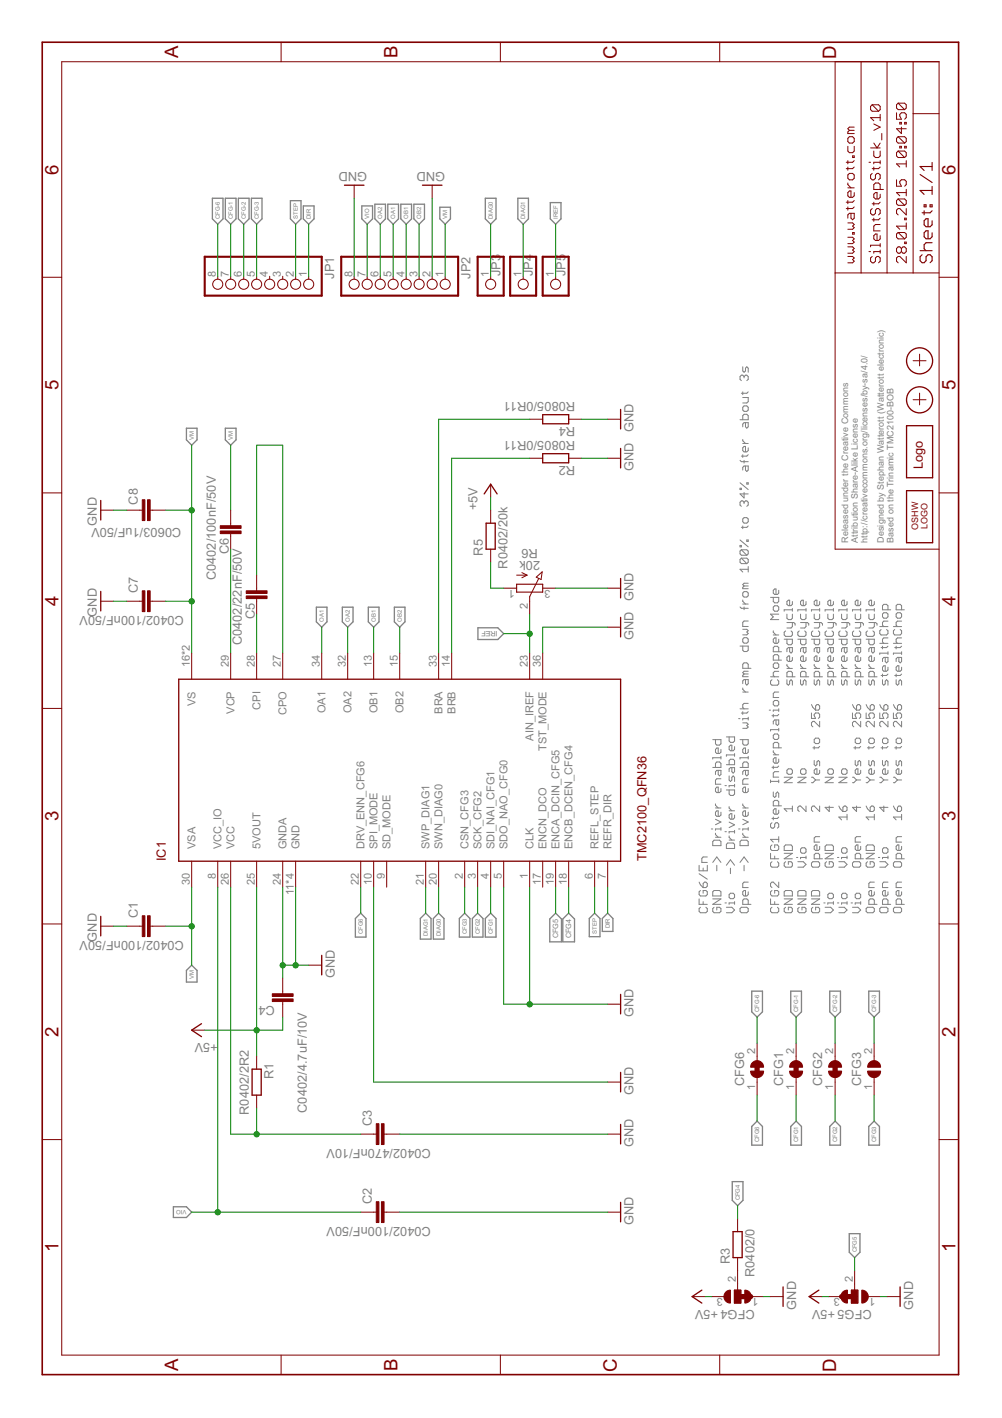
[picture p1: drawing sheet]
<svg xmlns="http://www.w3.org/2000/svg" width="210mm" height="297mm" viewBox="0 0 210 297" stroke-linecap="round" stroke-linejoin="round" font-family="sans-serif">
<defs><g id="words">
<g font-size="4.4" fill="#800000">
<text x="37.3" y="12.2" transform="rotate(-90 37.3 12.2)">A</text>
<text x="83.2" y="12.2" transform="rotate(-90 83.2 12.2)">B</text>
<text x="129.2" y="12.3" transform="rotate(-90 129.2 12.3)">C</text>
<text x="175.1" y="12.3" transform="rotate(-90 175.1 12.3)">D</text>
<text x="12.3" y="36.6" transform="rotate(-90 12.3 36.6)">6</text>
<text x="200.2" y="36.6" transform="rotate(-90 200.2 36.6)">6</text>
<text x="12.3" y="81.7" transform="rotate(-90 12.3 81.7)">5</text>
<text x="200.2" y="81.7" transform="rotate(-90 200.2 81.7)">5</text>
<text x="12.3" y="126.9" transform="rotate(-90 12.3 126.9)">4</text>
<text x="200.2" y="126.9" transform="rotate(-90 200.2 126.9)">4</text>
<text x="12.3" y="172.1" transform="rotate(-90 12.3 172.1)">3</text>
<text x="200.2" y="172.1" transform="rotate(-90 200.2 172.1)">3</text>
<text x="12.3" y="217.2" transform="rotate(-90 12.3 217.2)">2</text>
<text x="200.2" y="217.2" transform="rotate(-90 200.2 217.2)">2</text>
<text x="12.3" y="262.4" transform="rotate(-90 12.3 262.4)">1</text>
<text x="200.2" y="262.4" transform="rotate(-90 200.2 262.4)">1</text>
<text x="37.3" y="287.2" transform="rotate(-90 37.3 287.2)">A</text>
<text x="83.2" y="287.2" transform="rotate(-90 83.2 287.2)">B</text>
<text x="129.2" y="287.3" transform="rotate(-90 129.2 287.3)">C</text>
<text x="175.1" y="287.3" transform="rotate(-90 175.1 287.3)">D</text>
</g>
<g font-size="3" fill="#808080">
<text x="76.9" y="36.1" transform="rotate(-180 76.9 36.1)">GND</text>
<text x="93.3" y="36.1" transform="rotate(-180 93.3 36.1)">GND</text>
<text x="70" y="58.4" transform="rotate(-90 70 58.4)">JP1</text>
<text x="98.6" y="58.4" transform="rotate(-90 98.6 58.4)">JP2</text>
<text x="104.8" y="57.9" transform="rotate(-90 104.8 57.9)">JP3</text>
<text x="111.6" y="57.9" transform="rotate(-90 111.6 57.9)">JP4</text>
<text x="118.4" y="57.9" transform="rotate(-90 118.4 57.9)">JP5</text>
<text x="120.5" y="84.3" transform="rotate(-180 120.5 84.3)">R0805/0R11</text>
<text x="120.5" y="89.4" transform="rotate(-180 120.5 89.4)">R4</text>
<text x="120.5" y="92.4" transform="rotate(-180 120.5 92.4)">R0805/0R11</text>
<text x="132.7" y="90.5" transform="rotate(-90 132.7 90.5)">GND</text>
<text x="120.5" y="97.6" transform="rotate(-180 120.5 97.6)">R2</text>
<text x="132.7" y="98.7" transform="rotate(-90 132.7 98.7)">GND</text>
<text x="28.9" y="105.7" transform="rotate(-90 28.9 105.7)">C8</text>
<text x="100.1" y="106.9" transform="rotate(-90 100.1 106.9)">+5V</text>
<text x="20.3" y="110.1" transform="rotate(-90 20.3 110.1)">GND</text>
<text x="38" y="110.5" transform="rotate(-180 38 110.5)">C0603/1uF/50V</text>
<text x="47.9" y="116.1" transform="rotate(-90 47.9 116.1)">C6</text>
<text x="101.2" y="116.4" transform="rotate(-90 101.2 116.4)">R5</text>
<text x="106.3" y="119.1" transform="rotate(-90 106.3 119.1)">R0402/20k</text>
<text x="112.7" y="115" transform="rotate(-180 112.7 115)">R6</text>
<text x="113.1" y="117.5" transform="rotate(-180 113.1 117.5)">20k</text>
<text x="28.9" y="124.3" transform="rotate(-90 28.9 124.3)">C7</text>
<text x="45.2" y="121.6" transform="rotate(-90 45.2 121.6)">C0402/100nF/50V</text>
<text x="132.7" y="125.9" transform="rotate(-90 132.7 125.9)">GND</text>
<text x="20.3" y="129.2" transform="rotate(-90 20.3 129.2)">GND</text>
<text x="38.5" y="129.1" transform="rotate(-180 38.5 129.1)">C0402/100nF/50V</text>
<text x="53.4" y="129.7" transform="rotate(-90 53.4 129.7)">C5</text>
<text x="50.6" y="135.2" transform="rotate(-90 50.6 135.2)">C0402/22nF/50V</text>
<text x="132.7" y="134.1" transform="rotate(-90 132.7 134.1)">GND</text>
<text x="20.3" y="197.3" transform="rotate(-90 20.3 197.3)">GND</text>
<text x="28.9" y="192.4" transform="rotate(-90 28.9 192.4)">C1</text>
<text x="38.5" y="197.1" transform="rotate(-180 38.5 197.1)">C0402/100nF/50V</text>
<text x="70.1" y="204.9" transform="rotate(-90 70.1 204.9)">GND</text>
<text x="57.6" y="210.8" transform="rotate(-180 57.6 210.8)">C4</text>
<text x="132.7" y="213.1" transform="rotate(-90 132.7 213.1)">GND</text>
<text x="45.6" y="218.5" transform="rotate(-180 45.6 218.5)">+5V</text>
<text x="57.3" y="226.1" transform="rotate(-90 57.3 226.1)">R1</text>
<text x="155.9" y="227.6" transform="rotate(-90 155.9 227.6)">CFG6</text>
<text x="164" y="227.6" transform="rotate(-90 164 227.6)">CFG1</text>
<text x="172.2" y="227.6" transform="rotate(-90 172.2 227.6)">CFG2</text>
<text x="180.4" y="227.6" transform="rotate(-90 180.4 227.6)">CFG3</text>
<text x="52.1" y="233.5" transform="rotate(-90 52.1 233.5)">R0402/2R2</text>
<text x="64.3" y="233.1" transform="rotate(-90 64.3 233.1)">C0402/4.7uF/10V</text>
<text x="132.7" y="229.4" transform="rotate(-90 132.7 229.4)">GND</text>
<text x="77.9" y="235.9" transform="rotate(-90 77.9 235.9)">C3</text>
<text x="90.3" y="240.7" transform="rotate(-180 90.3 240.7)">C0402/470nF/10V</text>
<text x="132.7" y="240.3" transform="rotate(-90 132.7 240.3)">GND</text>
<text x="77.9" y="252.3" transform="rotate(-90 77.9 252.3)">C2</text>
<text x="90.3" y="257" transform="rotate(-180 90.3 257)">C0402/100nF/50V</text>
<text x="132.7" y="256.6" transform="rotate(-90 132.7 256.6)">GND</text>
<text x="152.9" y="264.8" transform="rotate(-90 152.9 264.8)">R3</text>
<text x="158.1" y="267.5" transform="rotate(-90 158.1 267.5)">R0402/0</text>
<text x="158.1" y="274.3" transform="rotate(-180 158.1 274.3)">CFG4 +5V</text>
<text x="166.8" y="274.3" transform="rotate(-90 166.8 274.3)">GND</text>
<text x="182.6" y="274.3" transform="rotate(-180 182.6 274.3)">CFG5 +5V</text>
<text x="191.3" y="274.3" transform="rotate(-90 191.3 274.3)">GND</text>
</g>
<g font-size="3" fill="#800000">
<text x="193.3" y="98.3" transform="rotate(-90 193.3 98.3)">Logo</text>
<text x="34.7" y="180.4" transform="rotate(-90 34.7 180.4)">IC1</text>
<text x="135.5" y="180.4" transform="rotate(-90 135.5 180.4)">TMC2100_QFN36</text>
</g>
<g font-size="2.6" fill="#808080">
<text x="45.2" y="58.1" transform="rotate(-90 45.2 58.1)">8</text>
<text x="47.9" y="58.1" transform="rotate(-90 47.9 58.1)">7</text>
<text x="50.7" y="58.1" transform="rotate(-90 50.7 58.1)">6</text>
<text x="53.4" y="58.1" transform="rotate(-90 53.4 58.1)">5</text>
<text x="56.1" y="58.1" transform="rotate(-90 56.1 58.1)">4</text>
<text x="58.8" y="58.1" transform="rotate(-90 58.8 58.1)">3</text>
<text x="61.6" y="58.1" transform="rotate(-90 61.6 58.1)">2</text>
<text x="64.3" y="58.1" transform="rotate(-90 64.3 58.1)">1</text>
<text x="73.8" y="58.1" transform="rotate(-90 73.8 58.1)">8</text>
<text x="76.5" y="58.1" transform="rotate(-90 76.5 58.1)">7</text>
<text x="79.3" y="58.1" transform="rotate(-90 79.3 58.1)">6</text>
<text x="82" y="58.1" transform="rotate(-90 82 58.1)">5</text>
<text x="84.7" y="58.1" transform="rotate(-90 84.7 58.1)">4</text>
<text x="87.4" y="58.1" transform="rotate(-90 87.4 58.1)">3</text>
<text x="90.2" y="58.1" transform="rotate(-90 90.2 58.1)">2</text>
<text x="92.9" y="58.1" transform="rotate(-90 92.9 58.1)">1</text>
<text x="102.4" y="58.1" transform="rotate(-90 102.4 58.1)">1</text>
<text x="109.2" y="58.1" transform="rotate(-90 109.2 58.1)">1</text>
<text x="116" y="58.1" transform="rotate(-90 116 58.1)">1</text>
<text x="107.8" y="123.6" transform="rotate(-180 107.8 123.6)">1</text>
<text x="115.3" y="123.6" transform="rotate(-180 115.3 123.6)">3</text>
<text x="110.6" y="127.6" transform="rotate(-90 110.6 127.6)">2</text>
<text x="39.8" y="139.8" transform="rotate(-90 39.8 139.8)">16*2</text>
<text x="47.9" y="139.8" transform="rotate(-90 47.9 139.8)">29</text>
<text x="53.4" y="139.8" transform="rotate(-90 53.4 139.8)">28</text>
<text x="58.8" y="139.8" transform="rotate(-90 58.8 139.8)">27</text>
<text x="67" y="139.8" transform="rotate(-90 67 139.8)">34</text>
<text x="72.5" y="139.8" transform="rotate(-90 72.5 139.8)">32</text>
<text x="77.9" y="139.8" transform="rotate(-90 77.9 139.8)">13</text>
<text x="83.3" y="139.8" transform="rotate(-90 83.3 139.8)">15</text>
<text x="91.5" y="139.8" transform="rotate(-90 91.5 139.8)">33</text>
<text x="94.2" y="139.8" transform="rotate(-90 94.2 139.8)">14</text>
<text x="110.6" y="139.8" transform="rotate(-90 110.6 139.8)">23</text>
<text x="113.3" y="139.8" transform="rotate(-90 113.3 139.8)">36</text>
<text x="41" y="147.9" transform="rotate(-90 41 147.9)">VS</text>
<text x="49.1" y="149.5" transform="rotate(-90 49.1 149.5)">VCP</text>
<text x="54.6" y="148.6" transform="rotate(-90 54.6 148.6)">CPI</text>
<text x="60" y="149.8" transform="rotate(-90 60 149.8)">CPO</text>
<text x="68.2" y="149.4" transform="rotate(-90 68.2 149.4)">OA1</text>
<text x="73.6" y="149.4" transform="rotate(-90 73.6 149.4)">OA2</text>
<text x="79.1" y="149.4" transform="rotate(-90 79.1 149.4)">OB1</text>
<text x="84.5" y="149.4" transform="rotate(-90 84.5 149.4)">OB2</text>
<text x="92.7" y="149.5" transform="rotate(-90 92.7 149.5)">BRA</text>
<text x="95.4" y="149.5" transform="rotate(-90 95.4 149.5)">BRB</text>
<text x="111.8" y="155.2" transform="rotate(-90 111.8 155.2)">AIN_IREF</text>
<text x="114.5" y="157.4" transform="rotate(-90 114.5 157.4)">TST_MODE</text>
<text x="41" y="177.9" transform="rotate(-90 41 177.9)">VSA</text>
<text x="46.4" y="177.9" transform="rotate(-90 46.4 177.9)">VCC_IO</text>
<text x="49.1" y="177.9" transform="rotate(-90 49.1 177.9)">VCC</text>
<text x="54.6" y="177.9" transform="rotate(-90 54.6 177.9)">5VOUT</text>
<text x="60" y="177.9" transform="rotate(-90 60 177.9)">GNDA</text>
<text x="62.8" y="177.9" transform="rotate(-90 62.8 177.9)">GND</text>
<text x="76.4" y="177.9" transform="rotate(-90 76.4 177.9)">DRV_ENN_CFG6</text>
<text x="79.1" y="177.9" transform="rotate(-90 79.1 177.9)">SPI_MODE</text>
<text x="81.8" y="177.9" transform="rotate(-90 81.8 177.9)">SD_MODE</text>
<text x="90" y="177.9" transform="rotate(-90 90 177.9)">SWP_DIAG1</text>
<text x="92.7" y="177.9" transform="rotate(-90 92.7 177.9)">SWN_DIAG0</text>
<text x="98.2" y="177.9" transform="rotate(-90 98.2 177.9)">CSN_CFG3</text>
<text x="100.9" y="177.9" transform="rotate(-90 100.9 177.9)">SCK_CFG2</text>
<text x="103.6" y="177.9" transform="rotate(-90 103.6 177.9)">SDI_NAI_CFG1</text>
<text x="106.3" y="177.9" transform="rotate(-90 106.3 177.9)">SDO_NAO_CFG0</text>
<text x="111.8" y="177.9" transform="rotate(-90 111.8 177.9)">CLK</text>
<text x="114.5" y="177.9" transform="rotate(-90 114.5 177.9)">ENCN_DCO</text>
<text x="117.2" y="177.9" transform="rotate(-90 117.2 177.9)">ENCA_DCIN_CFG5</text>
<text x="119.9" y="177.9" transform="rotate(-90 119.9 177.9)">ENCB_DCEN_CFG4</text>
<text x="125.4" y="177.9" transform="rotate(-90 125.4 177.9)">REFL_STEP</text>
<text x="128.1" y="177.9" transform="rotate(-90 128.1 177.9)">REFR_DIR</text>
<text x="39.8" y="185.5" transform="rotate(-90 39.8 185.5)">30</text>
<text x="45.2" y="184.2" transform="rotate(-90 45.2 184.2)">8</text>
<text x="47.9" y="185.5" transform="rotate(-90 47.9 185.5)">26</text>
<text x="53.4" y="185.5" transform="rotate(-90 53.4 185.5)">25</text>
<text x="58.8" y="185.5" transform="rotate(-90 58.8 185.5)">24</text>
<text x="75.2" y="185.5" transform="rotate(-90 75.2 185.5)">22</text>
<text x="77.9" y="185.5" transform="rotate(-90 77.9 185.5)">10</text>
<text x="80.6" y="184.2" transform="rotate(-90 80.6 184.2)">9</text>
<text x="88.8" y="185.5" transform="rotate(-90 88.8 185.5)">21</text>
<text x="91.5" y="185.5" transform="rotate(-90 91.5 185.5)">20</text>
<text x="97" y="184.2" transform="rotate(-90 97 184.2)">2</text>
<text x="99.7" y="184.2" transform="rotate(-90 99.7 184.2)">3</text>
<text x="102.4" y="184.2" transform="rotate(-90 102.4 184.2)">4</text>
<text x="105.1" y="184.2" transform="rotate(-90 105.1 184.2)">5</text>
<text x="110.6" y="184.2" transform="rotate(-90 110.6 184.2)">1</text>
<text x="113.3" y="185.5" transform="rotate(-90 113.3 185.5)">17</text>
<text x="116" y="185.5" transform="rotate(-90 116 185.5)">19</text>
<text x="118.7" y="185.5" transform="rotate(-90 118.7 185.5)">18</text>
<text x="124.2" y="184.2" transform="rotate(-90 124.2 184.2)">6</text>
<text x="126.9" y="184.2" transform="rotate(-90 126.9 184.2)">7</text>
<text x="61.6" y="187.5" transform="rotate(-90 61.6 187.5)">11*4</text>
<text x="158.2" y="220.9" transform="rotate(-90 158.2 220.9)">2</text>
<text x="166.4" y="220.9" transform="rotate(-90 166.4 220.9)">2</text>
<text x="174.6" y="220.9" transform="rotate(-90 174.6 220.9)">2</text>
<text x="182.7" y="220.9" transform="rotate(-90 182.7 220.9)">2</text>
<text x="158.2" y="228.4" transform="rotate(-90 158.2 228.4)">1</text>
<text x="166.4" y="228.4" transform="rotate(-90 166.4 228.4)">1</text>
<text x="174.6" y="228.4" transform="rotate(-90 174.6 228.4)">1</text>
<text x="182.7" y="228.4" transform="rotate(-90 182.7 228.4)">1</text>
<text x="154.1" y="268.5" transform="rotate(-90 154.1 268.5)">2</text>
<text x="178.6" y="268.5" transform="rotate(-90 178.6 268.5)">2</text>
<text x="151.4" y="272" transform="rotate(-180 151.4 272)">3</text>
<text x="158.9" y="272" transform="rotate(-180 158.9 272)">1</text>
<text x="175.9" y="272" transform="rotate(-180 175.9 272)">3</text>
<text x="183.4" y="272" transform="rotate(-180 183.4 272)">1</text>
</g>
<g font-size="2.1" fill="#808080">
<text x="177.7" y="113.7" transform="rotate(-90 177.7 113.7)">Released under the Creative Commons</text>
<text x="179.7" y="113.7" transform="rotate(-90 179.7 113.7)">Attribution Share-Alike License</text>
<text x="181.7" y="113.7" transform="rotate(-90 181.7 113.7)">http://creativecommons.org/licenses/by-sa/4.0/</text>
<text x="185.2" y="113.7" transform="rotate(-90 185.2 113.7)">Designed by Stephan Watterott (Watterott electronic)</text>
<text x="187.2" y="113.7" transform="rotate(-90 187.2 113.7)">Based on the Trinamic TMC2100-BOB</text>
</g>
<g font-size="2.1" fill="#800000">
<text x="192.4" y="111" transform="rotate(-90 192.4 111)">OSHW</text>
<text x="194.3" y="110.8" transform="rotate(-90 194.3 110.8)">LOGO</text>
</g>
<g font-size="1.7" fill="#808080">
<text x="104.3" y="132.2" transform="rotate(-180 104.3 132.2)">IREF</text>
<text x="116.9" y="196.6" transform="rotate(-90 116.9 196.6)">CFG5</text>
<text x="119.7" y="196.6" transform="rotate(-90 119.7 196.6)">CFG4</text>
</g>
<g font-size="1.4" fill="#808080">
<text x="46" y="45.9" transform="rotate(-90 46 45.9)">CFG-6</text>
<text x="48.8" y="45.9" transform="rotate(-90 48.8 45.9)">CFG-1</text>
<text x="51.5" y="45.9" transform="rotate(-90 51.5 45.9)">CFG-2</text>
<text x="54.2" y="45.9" transform="rotate(-90 54.2 45.9)">CFG-3</text>
<text x="62.4" y="45.9" transform="rotate(-90 62.4 45.9)">STEP</text>
<text x="65.1" y="45.9" transform="rotate(-90 65.1 45.9)">DIR</text>
<text x="77.4" y="45.9" transform="rotate(-90 77.4 45.9)">VIO</text>
<text x="80.1" y="45.9" transform="rotate(-90 80.1 45.9)">OA2</text>
<text x="82.8" y="45.9" transform="rotate(-90 82.8 45.9)">OA1</text>
<text x="85.5" y="45.9" transform="rotate(-90 85.5 45.9)">OB1</text>
<text x="88.2" y="45.9" transform="rotate(-90 88.2 45.9)">OB2</text>
<text x="93.7" y="45.9" transform="rotate(-90 93.7 45.9)">VM</text>
<text x="103.2" y="45.9" transform="rotate(-90 103.2 45.9)">DIAG0</text>
<text x="110" y="45.9" transform="rotate(-90 110 45.9)">DIAG1</text>
<text x="116.8" y="45.9" transform="rotate(-90 116.8 45.9)">IREF</text>
<text x="40.6" y="92.1" transform="rotate(-90 40.6 92.1)">VM</text>
<text x="48.8" y="92.1" transform="rotate(-90 48.8 92.1)">VM</text>
<text x="67.8" y="130.3" transform="rotate(-90 67.8 130.3)">OA1</text>
<text x="73.3" y="130.3" transform="rotate(-90 73.3 130.3)">OA2</text>
<text x="78.7" y="130.3" transform="rotate(-90 78.7 130.3)">OB1</text>
<text x="84.2" y="130.3" transform="rotate(-90 84.2 130.3)">OB2</text>
<text x="76" y="195.7" transform="rotate(-90 76 195.7)">CFG6</text>
<text x="89.6" y="196.1" transform="rotate(-90 89.6 196.1)">DIAG1</text>
<text x="92.3" y="196.1" transform="rotate(-90 92.3 196.1)">DIAG0</text>
<text x="97.8" y="195.7" transform="rotate(-90 97.8 195.7)">CFG3</text>
<text x="100.5" y="195.7" transform="rotate(-90 100.5 195.7)">CFG2</text>
<text x="103.2" y="195.7" transform="rotate(-90 103.2 195.7)">CFG1</text>
<text x="125" y="195.6" transform="rotate(-90 125 195.6)">STEP</text>
<text x="127.7" y="194.5" transform="rotate(-90 127.7 194.5)">DIR</text>
<text x="40.6" y="205.1" transform="rotate(-90 40.6 205.1)">VM</text>
<text x="159" y="212" transform="rotate(-90 159 212)">CFG-6</text>
<text x="167.2" y="212" transform="rotate(-90 167.2 212)">CFG-1</text>
<text x="175.4" y="212" transform="rotate(-90 175.4 212)">CFG-2</text>
<text x="183.5" y="212" transform="rotate(-90 183.5 212)">CFG-3</text>
<text x="159" y="239.2" transform="rotate(-90 159 239.2)">CFG6</text>
<text x="167.2" y="239.2" transform="rotate(-90 167.2 239.2)">CFG1</text>
<text x="175.4" y="239.2" transform="rotate(-90 175.4 239.2)">CFG2</text>
<text x="183.5" y="239.2" transform="rotate(-90 183.5 239.2)">CFG3</text>
<text x="155" y="251.4" transform="rotate(-90 155 251.4)">CFG4</text>
<text x="39" y="253.5" transform="rotate(-180 39 253.5)">VIO</text>
<text x="179.5" y="262.3" transform="rotate(-90 179.5 262.3)">CFG5</text>
</g>
</g></defs>
<g fill="none" stroke="#808080" stroke-width=".21">
<path d="M155.6 76.8v.9l.3 .3 .3-.3v-.6l.2-.3 .3 .3v.9M155.9 78.9l-.3-.3h-.3l-.3 .3v.6l.3 .2M155.9 78.9l.3-.3h.2l.3 .3v.6l-.3 .2M155.9 78.9v.3M155 87.9h1.7v-.8l-.3-.3h-.5l-.3 .3v.8M155 96.4l.3 .3h1.4M155.6 83.3h1.1v.8l-.3 .3h-.8M155.6 82.1v.6M155.6 92.1v.2l.6 .6M155.6 95.2v.6M155.6 92.9h1.1M155.9 85h.5l.3 .3v.6l-.3 .3h-.5l-.3-.3v-.6z"/>
<path d="M155.9 96.4v.6M156.2 88.5v.9l.2 .3 .3-.3v-.9h-.8l-.3 .3v.6M156.2 97.6v.9l.2 .3 .3-.3v-.9h-.8l-.3 .3v.6M156.7 93.8v.6l-.3 .3h-.5l-.3-.3v-.6l.3-.3h.3v1.2M156.7 95.2l-.3 .3h-1.1M156.7 82.1l-.3 .3h-1.1M155 102.3h.3v.3h-.3zM155 114.3h.3v.3h-.3zM155 113.1l1.7 1.5M155 101.1l1.7 1.5M155.3 115.2l-.3 .2v.6l.3 .3h1.1M155.3 116.9l-.3 .3v.6l.3 .3h1.1"/>
<path d="M155.3 115.2h1.1l.3 .2v.6l-.3 .3M155.3 116.9h1.1l.3 .3v.6l-.3 .3M155.3 116.9l1.1 1.2M155.3 115.2l1.1 1.1M155.6 108.7l.3-.3h.5l.3 .3v.6l-.3 .3h-.5l-.3-.3zM155.6 110.2v.5M155.9 105.2l-.3-.3h-.3l-.3 .3v.6l.3 .3M155.9 105.2l.3-.3h.2l.3 .3v.6l-.3 .3M155.9 103.2v1.1l-.9-.8h1.7M155.9 105.2v.3M156.4 101.1h.3v.3h-.3zM156.4 113.1h.3v.3h-.3z"/>
<path d="M156.7 118.7v1.1M156.7 119.3h-1.7l.6 .5M156.7 110.2l-.3 .3h-1.1M155 135.3h1.7v.9l-.3 .3h-.5l-.3-.3v-.9M155 127.1l.3 .3h1.4M155.6 125.7v.3l.6 .5M155.6 131.8h.8l.3 .3-.3 .3 .3 .3-.3 .3h-.8M155.6 126.5h1.1M155.9 123.9h.5l.3 .3v.6l-.3 .3h-.5l-.3-.3v-.6zM155.9 133.6h.5l.3 .3v.6l-.3 .2h-.5l-.3-.2v-.6zM155.9 122.7l-.3 .3v.3h1.1M155.9 127.1v.6"/>
<path d="M155.9 122.7h.8M156.7 140v-.9l-.3-.2h-.5l-.3 .2v.9h1.7M156.7 130.1h-.8l-.3 .3v.8h1.1M156.7 122.2h-.8l-.3 .3 .3 .2M161.4 125.1h1.7v.9l-.2 .3h-.6l-.3-.3v-.9M162 127.2l.3-.3h.6l.2 .3v.5l-.2 .3h-.6l-.3-.3zM162 139.2l.3-.3h.6l.2 .3v.5l-.2 .3h-.6l-.3-.3zM162 132.1v.3l.6 .6M162 133h1.1M163.1 133.9v.6l-.2 .3h-.6l-.3-.3v-.6l.3-.3h.3v1.2M163.1 123.7v.5l-.2 .3h-.6l-.3-.3v-.5l.3-.3h.3v1.1M163.1 136.5v-.8l-.2-.3h-.6l-.3 .3v.8h1.7"/>
<path d="M163.1 138.3v-.9l-.2-.3h-.6l-.3 .3v.9h1.7M163.1 128.7h-1.7l.6 .5-.6 .6h1.7M164.3 133.9h1.7v.9l-.3 .3h-.6l-.3-.3v-.9M164.6 132.2l-.3 .2v.6l.3 .3h1.1l.3-.3v-.6l-.3-.2M164.8 128.7v.8l.3 .3h.6l.3-.3v-.8M164.8 139.2v.2l.6 .6M164.8 130.4h1.5l.3 .3v.3M165.4 135.7v.8l.3 .3 .3-.3v-.8h-.9l-.3 .3v.5M166 127.7h-1.7v.3M166 126v.6l-.3 .3h-.6l-.3-.3v-.6l.3-.3h.3v1.2M166 127.5v.5M166 130.4v.9l-.3 .3h-.9"/>
<path d="M166 137.7v.6l-.3 .3h-.6l-.3-.3v-.6l.3-.3h.3v1.2M167.1 133.9h1.7v.9l-.2 .3h-.6l-.3-.3v-.9M167.4 132.2l-.3 .2v.6l.3 .3h1.2l.2-.3v-.6l-.2-.2M167.7 128.7v.8l.3 .3h.6l.2-.3v-.8M167.7 139.2v.2l.6 .6M167.7 130.4h1.4l.3 .3v.3M168.3 135.7v.8l.3 .3 .2-.3v-.8h-.8l-.3 .3v.5M168.8 126v.6l-.2 .3h-.6l-.3-.3v-.6l.3-.3h.3v1.2M168.8 127.7h-1.7v.3M168.8 127.5v.5M168.8 130.4v.9l-.2 .3h-.9M168.8 137.7v.6l-.2 .3h-.6l-.3-.3v-.6l.3-.3h.3v1.2"/>
<path d="M170 133.9h1.7v.9l-.3 .3h-.5l-.3-.3v-.9M170.3 132.2l-.3 .2v.6l.3 .3h1.1l.3-.3v-.6l-.3-.2M170.6 128.7v.8l.3 .3h.5l.3-.3v-.8M170.6 139.2v.2l.5 .6M170.6 130.4h1.4l.3 .3v.3M171.1 135.7v.8l.3 .3 .3-.3v-.8h-.8l-.3 .3v.5M171.7 127.7h-1.7v.3M171.7 126v.6l-.3 .3h-.5l-.3-.3v-.6l.3-.3h.2v1.2M171.7 127.5v.5M171.7 130.4v.9l-.3 .3h-.8M171.7 137.7v.6l-.3 .3h-.5l-.3-.3v-.6l.3-.3h.2v1.2M172.8 133.9h1.8v.9l-.3 .3h-.6l-.3-.3v-.9"/>
<path d="M173.1 132.2l-.3 .2v.6l.3 .3h1.2l.3-.3v-.6l-.3-.2M173.4 128.7v.8l.3 .3h.6l.3-.3v-.8M173.4 139.2v.2l.6 .6M173.4 130.4h1.5l.3 .3v.3M174 135.7v.8l.3 .3 .3-.3v-.8h-.9l-.3 .3v.5M174.6 130.4v.9l-.3 .3h-.9M174.6 126v.6l-.3 .3h-.6l-.3-.3v-.6l.3-.3h.3v1.2M174.6 137.7v.6l-.3 .3h-.6l-.3-.3v-.6l.3-.3h.3v1.2M174.6 127.5v.5M174.6 127.7h-1.8v.3M175.7 133.9h1.7v.9l-.3 .3h-.5l-.3-.3v-.9M176 132.2l-.3 .2v.6l.3 .3h1.1l.3-.3v-.6l-.3-.2"/>
<path d="M176.3 128.7v.8l.3 .3h.5l.3-.3v-.8M176.3 139.2v.2l.6 .6M176.3 130.4h1.4l.3 .3v.3M176.9 135.7v.8l.2 .3 .3-.3v-.8h-.8l-.3 .3v.5M177.4 137.7v.6l-.3 .3h-.5l-.3-.3v-.6l.3-.3h.3v1.2M177.4 126v.6l-.3 .3h-.5l-.3-.3v-.6l.3-.3h.3v1.2M177.4 127.5v.5M177.4 130.4v.9l-.3 .3h-.8M177.4 127.7h-1.7v.3M178.6 133.9h1.7v.9l-.3 .3h-.6l-.2-.3v-.9M178.9 132.2l-.3 .2v.6l.3 .3h1.1l.3-.3v-.6l-.3-.2M179.2 128.7v.8l.2 .3h.6l.3-.3v-.8"/>
<path d="M179.2 139.2v.2l.5 .6M179.2 130.4h1.4l.3 .3v.3M179.7 135.7v.8l.3 .3 .3-.3v-.8h-.9l-.2 .3v.5M180.3 126v.6l-.3 .3h-.6l-.2-.3v-.6l.2-.3h.3v1.2M180.3 137.7v.6l-.3 .3h-.6l-.2-.3v-.6l.2-.3h.3v1.2M180.3 127.5v.5M180.3 130.4v.9l-.3 .3h-.8M180.3 127.7h-1.7v.3M181.4 133.9h1.8v.9l-.3 .3h-.6l-.3-.3v-.9M181.7 132.2l-.3 .2v.6l.3 .3h1.2l.3-.3v-.6l-.3-.2M182 128.7v.8l.3 .3h.6l.3-.3v-.8M182 139.2v.2l.6 .6"/>
<path d="M182 130.4h1.4l.3 .3v.3M182.6 135.7v.8l.3 .3 .3-.3v-.8h-.9l-.3 .3v.5M183.2 127.7h-1.8v.3M183.2 126v.6l-.3 .3h-.6l-.3-.3v-.6l.3-.3h.3v1.2M183.2 127.5v.5M183.2 130.4v.9l-.3 .3h-.9M183.2 137.7v.6l-.3 .3h-.6l-.3-.3v-.6l.3-.3h.3v1.2M184.3 134.8h1.7M184.3 131.3h1.7M184.6 131.9l-.3 .2v.6l.3 .3h1.1l.3-.3v-.6l-.3-.2M184.9 128.6l.2-.2h.6l.3 .2v.6l-.3 .3h-.6l-.2-.3zM184.9 135.4v.5"/>
<path d="M185.4 137.7v.9l.3 .3 .3-.3v-.9h-.9l-.2 .3v.6M186 139.8v.5l-.3 .3h-.6l-.2-.3v-.5l.2-.3h.3v1.1M186 130.1h-.9l-.2 .3v.6l.2 .3M186 136.8h-1.7v.3M186 127.7v-.8l-.3-.3h-.6l-.2 .3v.8h1.7M186 136.5v.6M186 133.6h-.9l-.2 .3v.6l.2 .3M186 135.4l-.3 .3h-1.1M187.2 134.8h1.7M187.2 131.3h1.7M187.4 131.9l-.2 .2v.6l.2 .3h1.2l.3-.3v-.6l-.3-.2M187.7 128.6l.3-.2h.6l.3 .2v.6l-.3 .3h-.6l-.3-.3z"/>
<path d="M187.7 135.4v.5M188.3 137.7v.9l.3 .3 .3-.3v-.9h-.9l-.3 .3v.6M188.9 139.8v.5l-.3 .3h-.6l-.3-.3v-.5l.3-.3h.3v1.1M188.9 130.1h-.9l-.3 .3v.6l.3 .3M188.9 136.8h-1.7v.3M188.9 127.7v-.8l-.3-.3h-.6l-.3 .3v.8h1.7M188.9 136.5v.6M188.9 133.6h-.9l-.3 .3v.6l.3 .3M188.9 135.4l-.3 .3h-1.2M149.3 154.9h1.7v.9l-.3 .3h-.5l-.3-.3v-.9M151 158.7h-1.7v.3M151 157v.6l-.3 .2h-.5l-.3-.2v-.6l.3-.3h.3v1.1"/>
<path d="M151 158.4v.6M152.2 154.4h1.7v.8l-.3 .3h-.6l-.3-.3v-.8M153.9 156.4v.6l-.3 .3h-.6l-.3-.3v-.6l.3-.3h.3v1.2M153.9 157.9v.5M153.9 158.1h-1.7v.3M154.7 150.5h.3M155 154.9h1.7v.9l-.3 .3h-.5l-.3-.3v-.9M155 148.5h1.7M155.6 144.1v.3l.6 .6M155.6 149.1v.5M155.6 151.4h.8l.3 .3-.3 .3 .3 .3-.3 .3h-.8M155.6 145h1.1"/>
<path d="M155.9 141.2l-.3 .3v.3h1.1M155.9 141.2h.8M156.2 142.4v.8l.2 .3 .3-.3v-.8h-.8l-.3 .2v.6M156.7 158.7h-1.7v.3M156.7 157v.6l-.3 .2h-.5l-.3-.2v-.6l.3-.3h.3v1.1M156.7 150.2v.6M156.7 158.4v.6M156.7 147.3h-.8l-.3 .3v.6l.3 .3M156.7 150.5h-1.1v.3M156.7 149.1l-.3 .3h-1.1M156.7 140.6h-.8l-.3 .3 .3 .3M161.1 148.8h.3"/>
<path d="M161.4 141.8h1.7M161.7 142.4l-.3 .3v.6l.3 .2h1.2l.2-.2v-.6l-.2-.3M162 157.2v.3l.6 .6M162 147l.3-.3h.6l.2 .3v.6l-.2 .3h-.6l-.3-.3zM162 154l.3-.2h.6l.2 .2v.6l-.2 .3h-.6l-.3-.3zM162 149.6v.6M162 158.1h1.1M162.6 150.8v.9l.3 .3 .2-.3v-.9h-.8l-.3 .3v.6M163.1 159v.6l-.2 .3h-.6l-.3-.3v-.6l.3-.3h.3v1.2M163.1 156.7v-.9l-.2-.3h-.6l-.3 .3v.9h1.7M163.1 145h-.8l-.3 .3v.8h1.1M163.1 140.6h-.8l-.3 .3v.6l.3 .3"/>
<path d="M163.1 152.8h-1.7v.3M163.1 148.5v.5M163.1 152.6v.5M163.1 148.8h-1.1v.2M163.1 149.6l-.2 .3h-1.2M164.8 142.4v.9l.3 .2 .3-.2v-.6l.3-.3 .3 .3v.8M164.8 140h1.2M166 141.8v-.9l-.3-.3h-.6l-.3 .3v.9h1.8M167.7 142.4v.9l.3 .2 .3-.2v-.6l.3-.3 .2 .3v.8M167.7 140h1.1M168.8 141.8v-.9l-.2-.3h-.6l-.3 .3v.9h1.7M170 149.4v1.1h.9l-.3-.6v-.3l.3-.2h.5l.3 .2v.6l-.3 .3"/>
<path d="M170 147.6l.3 .6 .6 .6M170.6 142.4v.9l.3 .2 .2-.2v-.6l.3-.3 .3 .3v.8M170.6 154.9l.3-.3h.5l.3 .3v.6l-.3 .3h-.5l-.3-.3zM170.6 159.3v.9l.3 .2 .2-.2v-.6l.3-.3 .3 .3v.8M170.6 156.4v.5M170.6 140h1.1M171.1 147.6h.3l.3 .3v.6l-.3 .3h-.5v-.9zM171.7 141.8v-.9l-.3-.3h-.5l-.3 .3v.9h1.7M171.7 151.1v1.2l-1.1-1.2h-.3l-.3 .3v.6l.3 .3M171.7 156.4l-.3 .3h-1.1M173.4 142.4v.9l.3 .2 .3-.2v-.6l.3-.3 .3 .3v.8M173.4 140h1.2"/>
<path d="M174.6 141.8v-.9l-.3-.3h-.6l-.3 .3v.9h1.8M176.3 142.4v.9l.3 .2 .3-.2v-.6l.2-.3 .3 .3v.8M176.3 140h1.1M177.4 141.8v-.9l-.3-.3h-.5l-.3 .3v.9h1.7M178.6 149.4v1.1h.8l-.2-.9 .2-.2h.6l.3 .2v.6l-.3 .3M178.6 147.6l.3 .6 .5 .6M179.2 142.4v.9l.2 .2 .3-.2v-.6l.3-.3 .3 .3v.8M179.2 156.4v.5M179.2 159.3v.9l.2 .2 .3-.2v-.6l.3-.3 .3 .3v.8M179.2 140h1.1M179.4 154.6h.6l.3 .3v.6l-.3 .3h-.6l-.2-.3v-.6zM179.4 147.9l.3-.3h.3l.3 .3v.6l-.3 .3h-.6z"/>
<path d="M180.3 141.8v-.9l-.3-.3h-.6l-.2 .3v.9h1.7M180.3 151.1v1.2l-1.1-1.2h-.3l-.3 .3v.6l.3 .3M180.3 156.4l-.3 .3h-1.1M181.4 149.4v1.1h.9l-.3-.9 .3-.2h.6l.3 .2v.6l-.3 .3M181.4 147.6l.3 .6 .6 .6M182 142.4v.9l.3 .2 .3-.2v-.6l.3-.3 .3 .3v.8M182 159.3v.9l.3 .2 .3-.2v-.6l.3-.3 .3 .3v.8M182 156.4v.5M182 140h1.2M182.3 147.9l.3-.3h.3l.3 .3v.6l-.3 .3h-.6zM182.3 154.6h.6l.3 .3v.6l-.3 .3h-.6l-.3-.3v-.6zM183.2 141.8v-.9l-.3-.3h-.6l-.3 .3v.9h1.7"/>
<path d="M183.2 151.1v1.2l-1.2-1.2h-.3l-.3 .3v.6l.3 .3M183.2 156.4l-.3 .3h-1.2M184.3 149.4v1.1h.8l-.2-.9 .2-.2h.6l.3 .2v.6l-.3 .3M184.3 147.6l.3 .6 .5 .6M184.9 159.3v.9l.2 .2 .3-.2v-.6l.3-.3 .3 .3v.8M184.9 142.4v.9l.2 .2 .3-.2v-.6l.3-.3 .3 .3v.8M184.9 141.2v.6M184.9 156.4v.5M185.1 147.9l.3-.3h.3l.3 .3v.6l-.3 .3h-.6zM185.1 154.6h.6l.3 .3v.6l-.3 .3h-.6l-.2-.3v-.6zM186 156.4l-.3 .3h-1.1M186 151.1v1.2l-1.1-1.2h-.3l-.3 .3v.6l.3 .3"/>
<path d="M186 141.2l-.3 .3h-1.1M187.2 149.4v1.1h.8l-.3-.9 .3-.2h.6l.3 .2v.6l-.3 .3M187.2 147.6l.2 .6 .6 .6M187.7 142.4v.9l.3 .2 .3-.2v-.6l.3-.3 .3 .3v.8M187.7 159.3v.9l.3 .2 .3-.2v-.6l.3-.3 .3 .3v.8M187.7 141.2v.6M187.7 156.4v.5M188 147.9l.3-.3h.3l.3 .3v.6l-.3 .3h-.6zM188 154.6h.6l.3 .3v.6l-.3 .3h-.6l-.3-.3v-.6zM188.9 151.1v1.2l-1.2-1.2h-.3l-.2 .3v.6l.2 .3M188.9 156.4l-.3 .3h-1.2M188.9 141.2l-.3 .3h-1.2"/>
<path d="M148.2 179.5h-.9l-.3 .3v.9h1.2M149 173.7h.3M149.3 160.8h1.7v-.9l-.3-.3h-.5l-.3 .3v.9M149.6 176h1.1l.3 .3v.8h-1.7v-.8zM149.9 175.4h1.1M149.9 174.5v.3l.6 .6M149.9 168.4v.3l.6 .5M149.9 171.6l1.1 .6-1.1 .6M149.9 169.2h1.1M150.5 161.4v.8l.2 .3 .3-.3v-.8h-.8l-.3 .3v.5M151 165.2v.6l-.3 .2h-.5l-.3-.2v-.6l.3-.3h.3v1.1M151 170.1v.6l-.3 .3h-.5l-.3-.3v-.6l.3-.2h.3v1.1"/>
<path d="M151 173.4v.5M151 163.1h-.8l-.3 .3v.9h1.1M151 173.7h-1.1v.2M151.9 174.2h.3M151.9 164.6h.3M152.2 160.2h1.7v-.9l-.3-.3h-.6l-.3 .3v.9M152.2 165.5h1.7v.8l-.3 .3h-.6l-.3-.3v-.8M152.2 176.9l.2-.3h1.2l.3 .3v.8h-1.7zM152.7 169.8h1.2M152.7 162.5v.9l.3 .3 .3-.3v-.6l.3-.3 .3 .3v.9M152.7 169v.3l.6 .5M152.7 175.1v.3l.6 .6"/>
<path d="M152.7 176h1.2M152.7 172.2l1.2 .6-1.2 .6M153.3 160.8v.8l.3 .3 .3-.3v-.8h-.9l-.3 .3v.5M153.9 164.6h-1.2v.3M153.9 170.7v.6l-.3 .3h-.6l-.3-.3v-.6l.3-.2h.3v1.1M153.9 174.2h-1.2v.3M153.9 164.3v.6M153.9 173.9v.6M154.7 173.7h.3M155 160.8h1.7v-.9l-.3-.3h-.5l-.3 .3v.9M155.3 176h1.1l.3 .3v.8h-1.7v-.8zM155.6 175.4h1.1"/>
<path d="M155.6 169.2h1.1M155.6 168.4v.3l.6 .5M155.6 174.5v.3l.6 .6M155.6 171.6l1.1 .6-1.1 .6M156.2 161.4v.8l.2 .3 .3-.3v-.8h-.8l-.3 .3v.5M156.7 173.7h-1.1v.2M156.7 170.1v.6l-.3 .3h-.5l-.3-.3v-.6l.3-.2h.3v1.1M156.7 165.2v.6l-.3 .2h-.5l-.3-.2v-.6l.3-.3h.3v1.1M156.7 163.1h-.8l-.3 .3v.9h1.1M156.7 173.4v.5M161.4 163.4v.6M161.4 178.8v1.1h1.7"/>
<path d="M161.4 163.7h1.7M161.7 172.3l-.3 .3v.6l.3 .3h.3l.3-.3v-.6l.3-.3h.3l.2 .3v.6l-.2 .3M161.7 177l-.3 .3v.6l.3 .3h1.2l.2-.3v-.6l-.2-.3h-.6v.6M162 165.9v.9l.3 .2 .3-.2v-.6l.3-.3 .2 .3v.8M162 160.5v.5M162 171.2v.5M162.3 179.3v.6M163.1 163.4v.6M163.1 168.8v-.8l-.2-.3h-.6l-.3 .3v.8h1.7M163.1 169.7v.6l-.2 .3h-.6l-.3-.3v-.6l.3-.3h.3v1.2M163.1 175.3v1.1M163.1 175.8h-1.7l.6 .6"/>
<path d="M163.1 171.2l-.2 .2h-1.2M163.1 161.6h-.8l-.3 .3v.9h1.1M163.1 160.5l-.2 .2h-1.2M164.3 178.8h1.7l-1.7 1.1h1.7M164.3 162.8h1.7l-1.7 1.2h1.7M164.6 177h1.1l.3 .3v.9h-1.7v-.9zM164.8 161.4l.3-.3h.6l.3 .3v.5l-.3 .3h-.6l-.3-.3zM166 168.8v1.2M166 169.4h-1.7l.5 .6M166.9 179.6h.2M167.1 162.8h1.7l-1.7 1.2h1.7M167.7 161.4l.3-.3h.6l.2 .3v.5l-.2 .3h-.6l-.3-.3z"/>
<path d="M167.7 177.9l.3-.3h.6l.2 .3v.6l-.2 .2h-.6l-.3-.2zM168.8 168.8v1.2l-1.1-1.2h-.3l-.3 .3v.6l.3 .3M168.8 179.3v.6M168.8 179.6h-1.1v.3M170 162.8h.3l.6 .6M170.9 163.4l-.6 .6h-.3M170.9 163.4h.8M171.7 168.8v1.2l-1.1-1.2h-.3l-.3 .3v.6l.3 .3M171.7 161.4v.5l-.3 .3h-.5l-.3-.3v-.5l.3-.3h.2v1.1M171.7 177.3v.6l-.3 .3h-.5l-.3-.3v-.6l.3-.3h.2v1.2M171.7 179.9v-.9l-.3-.2h-.5l-.3 .2v.9h1.7M171.7 175.3h-.8l-.3 .2v.9h1.1"/>
<path d="M172.8 178.8h1.8l-1.8 1.1h1.8M172.8 162.8h1.8l-1.8 1.2h1.8M173.1 177h1.2l.3 .3v.9h-1.8v-.9zM173.7 161.1h.6l.3 .3v.5l-.3 .3h-.6l-.3-.3v-.5zM173.7 168.8v1.2l-.9-.9h1.8M175.4 179.6h.3M175.7 168.8l.3 .6 .6 .6M175.7 162.8h1.7l-1.7 1.2h1.7M176.6 161.1h.5l.3 .3v.5l-.3 .3h-.5l-.3-.3v-.5zM176.6 177.6h.5l.3 .3v.6l-.3 .2h-.5l-.3-.2v-.6zM176.6 169.1l.3-.3h.2l.3 .3v.6l-.3 .3h-.5zM177.4 179.6h-1.1v.3"/>
<path d="M177.4 170.6v1.1M177.4 179.3v.6M177.4 171.2h-1.7l.6 .5M178.6 162.8h.3l.5 .6M179.4 168.8v1.2l-.8-.9h1.7M179.4 163.4l-.5 .6h-.3M179.4 163.4h.9M180.3 161.4v.5l-.3 .3h-.6l-.2-.3v-.5l.2-.3h.3v1.1M180.3 175.3h-.9l-.2 .2v.9h1.1M180.3 177.3v.6l-.3 .3h-.6l-.2-.3v-.6l.2-.3h.3v1.2M180.3 179.9v-.9l-.3-.2h-.6l-.2 .2v.9h1.7M181.4 178.8h1.8l-1.8 1.1h1.8"/>
<path d="M181.4 168.8l.3 .6 .6 .6M181.4 162.8h.3l.6 .6M181.7 177h1.2l.3 .3v.9h-1.8v-.9zM182.3 169.1l.3-.3h.3l.3 .3v.6l-.3 .3h-.6zM182.3 163.4l-.6 .6h-.3M182.3 163.4h.9M183.2 161.4v.5l-.3 .3h-.6l-.3-.3v-.5l.3-.3h.3v1.1M183.2 170.6v1.1M183.2 171.2h-1.8l.6 .5M184 179.6h.3M184.3 162.8h.3l.5 .6M185.1 177.6h.6l.3 .3v.6l-.3 .2h-.6l-.2-.2v-.6z"/>
<path d="M185.1 168.8v1.2l-.8-.9h1.7M185.1 163.4l-.5 .6h-.3M185.1 163.4h.9M186 161.4v.5l-.3 .3h-.6l-.2-.3v-.5l.2-.3h.3v1.1M186 179.3v.6M186 179.6h-1.1v.3M187.2 168.8l.2 .6 .6 .6M187.2 162.8h.2l.6 .6M188 169.1l.3-.3h.3l.3 .3v.6l-.3 .3h-.6zM188 163.4l-.6 .6h-.2M188 163.4h.9M188.9 161.4v.5l-.3 .3h-.6l-.3-.3v-.5l.3-.3h.3v1.1"/>
<path d="M188.9 170.6v1.1M188.9 177.3v.6l-.3 .3h-.6l-.3-.3v-.6l.3-.3h.3v1.2M188.9 179.9v-.9l-.3-.2h-.6l-.3 .2v.9h1.7M188.9 175.3h-.9l-.3 .2v.9h1.2M188.9 171.2h-1.7l.5 .5M146.5 181.3v1.1h1.7v-1.1M146.5 188.3v1.1h1.7M146.5 184.8l.2 .6 .6 .5M146.5 183l1.7 1.2M146.7 190.1l-.2 .2v.6l.2 .3h1.2l.3-.3v-.6l-.3-.2M146.7 186.5l-.2 .3v.6l.2 .3h1.2l.3-.3v-.6l-.3-.3h-.6v.6M147.3 185.1l.3-.3h.3l.3 .3v.5l-.3 .3h-.6z"/>
<path d="M147.3 181.8v.6M147.3 188.9v.5M149.3 188.3h1.7l-1.7 1.1h1.7M149.3 186.8l.3-.3h1.1l.3 .3v.9h-1.7zM149.3 180.7l.9-1.2 .8 1.2M149.6 190.1l-.3 .2v.6l.3 .3h1.1l.3-.3v-.6l-.3-.2h-.5v.5M150.2 181.3v1.1M151.9 189.1h.3M152.2 190.1h1.1l.6 .5-.6 .6h-1.1M152.2 181.3l.8-1.2 .9 1.2M153 187.1h.6l.3 .3v.6l-.3 .3h-.6l-.3-.3v-.6zM153 181.9v1.1"/>
<path d="M153.9 189.1h-1.2v.3M153.9 188.9v.5M155 190.3l.3-.2h1.1l.3 .2v.6l-.3 .3h-1.1l-.3-.3zM155 180.7l.9-1.2 .8 1.2M155.9 181.3v1.1M156.7 189.4v-.8l-.3-.3h-.5l-.3 .3v.8h1.7M156.7 186.8v.6l-.3 .3h-.5l-.3-.3v-.6l.3-.3h.3v1.2M156.7 184.8h-.8l-.3 .3v.8h1.1M161.4 188.3v1.1h1.7M161.7 190.1l-.3 .2v.6l.3 .3h1.2l.2-.3v-.6l-.2-.2M161.7 186.5l-.3 .3v.6l.3 .3h1.2l.2-.3v-.6l-.2-.3h-.6v.6M161.7 180.5l-.3 .3v.6l.3 .3h1.2l.2-.3v-.6l-.2-.3"/>
<path d="M162.3 188.9v.5M163.1 184.8v1.1l-1.1-1.1h-.3l-.3 .3v.5l.3 .3M164.3 188.3h1.7l-1.7 1.1h1.7M164.3 186.8l.3-.3h1.1l.3 .3v.9h-1.7zM164.6 190.1l-.3 .2v.6l.3 .3h1.1l.3-.3v-.6l-.3-.2h-.6v.5M164.6 180.5l-.3 .3v.6l.3 .3h1.1l.3-.3v-.6l-.3-.3h-.6v.6M167.1 188.3h1.7l-1.7 1.1h1.7M167.1 186.8l.3-.3h1.2l.2 .3v.9h-1.7zM167.1 180.5h1.2l.5 .6-.5 .6h-1.2M167.4 190.1l-.3 .2v.6l.3 .3h1.2l.2-.3v-.6l-.2-.2h-.6v.5M170 188.3h1.7l-1.7 1.1h1.7M170 186.8l.3-.3h1.1l.3 .3v.9h-1.7z"/>
<path d="M170.3 190.1l-.3 .2v.6l.3 .3h1.1l.3-.3v-.6l-.3-.2h-.5v.5M170.3 180.5h1.1l.3 .3v.6l-.3 .3h-1.1l-.3-.3v-.6zM172.6 189.1h.2M172.8 190.1h1.2l.6 .5-.6 .6h-1.2M173.1 180.5l-.3 .3v.6l.3 .3h1.2l.3-.3v-.6l-.3-.3h-.6v.6M173.4 187.4l.3-.3h.6l.3 .3v.6l-.3 .3h-.6l-.3-.3zM174.6 189.1h-1.2v.3M174.6 188.9v.5M175.4 189.1h.3M175.7 190.1h1.2l.5 .5-.5 .6h-1.2M175.7 180.5h1.2l.5 .6-.5 .6h-1.2M176.6 187.1h.5l.3 .3v.6l-.3 .3h-.5l-.3-.3v-.6z"/>
<path d="M177.4 189.1h-1.1v.3M177.4 188.9v.5M178.3 189.1h.3M178.6 190.1h1.1l.6 .5-.6 .6h-1.1M178.9 180.5h1.1l.3 .3v.6l-.3 .3h-1.1l-.3-.3v-.6zM179.4 187.1h.6l.3 .3v.6l-.3 .3h-.6l-.2-.3v-.6zM180.3 189.1h-1.1v.3M180.3 188.9v.5M181.7 190.1h1.2l.3 .2v.6l-.3 .3h-1.2l-.3-.3v-.6zM181.7 180.5l-.3 .3v.6l.3 .3h1.2l.3-.3v-.6l-.3-.3h-.6v.6M183.2 189.4v-.8l-.3-.3h-.6l-.3 .3v.8h1.7M183.2 186.8v.6l-.3 .3h-.6l-.3-.3v-.6l.3-.3h.3v1.2"/>
<path d="M183.2 184.8h-.9l-.3 .3v.8h1.2M184.3 180.5h1.1l.6 .6-.6 .6h-1.1M184.6 190.1h1.1l.3 .2v.6l-.3 .3h-1.1l-.3-.3v-.6zM186 189.4v-.8l-.3-.3h-.6l-.2 .3v.8h1.7M186 186.8v.6l-.3 .3h-.6l-.2-.3v-.6l.2-.3h.3v1.2M186 184.8h-.9l-.2 .3v.8h1.1M187.4 190.1h1.2l.3 .2v.6l-.3 .3h-1.2l-.2-.3v-.6zM187.4 180.5h1.2l.3 .3v.6l-.3 .3h-1.2l-.2-.3v-.6zM188.9 189.4v-.8l-.3-.3h-.6l-.3 .3v.8h1.7M188.9 186.8v.6l-.3 .3h-.6l-.3-.3v-.6l.3-.3h.3v1.2M188.9 184.8h-.9l-.3 .3v.8h1.2"/>
</g>
<g fill="none" stroke="#808080" stroke-width=".28">
<path d="M44.5 41.5h2.2v4.3l-1.1 1.2-1.1-1.2zM47.2 41.5h2.2v4.3l-1.1 1.2-1.1-1.2zM49.9 41.5h2.3v4.3l-1.1 1.2-1.2-1.2zM52.7 41.5h2.2v4.3l-1.1 1.2-1.1-1.2zM60.8 42h2.3v3.8l-1.2 1.2-1.1-1.2zM63.5 43.1h2.3v2.7l-1.1 1.2-1.2-1.2zM75.8 43.1h2.2v2.7l-1.1 1.2-1.1-1.2zM78.5 42.8h2.3v3l-1.1 1.2-1.2-1.2zM81.2 42.8h2.3v3l-1.1 1.2-1.2-1.2zM84 42.8h2.2v3l-1.1 1.2-1.1-1.2zM86.7 42.8h2.2v3l-1.1 1.2-1.1-1.2zM92.1 43.4h2.3v2.4l-1.1 1.2-1.2-1.2z"/>
<path d="M101.7 41.5h2.2v4.3l-1.1 1.2-1.1-1.2zM108.5 41.5h2.2v4.3l-1.1 1.2-1.1-1.2zM115.3 42.4h2.2v3.4l-1.1 1.2-1.1-1.2zM39.1 89.7h2.2v2.4l-1.1 1.2-1.1-1.2zM47.2 89.7h2.2v2.4l-1.1 1.2-1.1-1.2zM66.3 127.2h2.2v3.1l-1.1 1.1-1.1-1.1zM71.7 127.2h2.3v3.1l-1.2 1.1-1.1-1.1zM77.2 127.2h2.2v3.1l-1.1 1.1-1.1-1.1zM82.6 127.2h2.2v3.1l-1.1 1.1-1.1-1.1zM100.1 131.5h4.2l1.2 1.2-1.2 1.3h-4.2zM75.6 191.3l1.1 1.1v3.9h-2.3v-3.9zM88.1 192.4l1.1-1.1 1.1 1.1v4.3h-2.2z"/>
<path d="M91.9 191.3l1.1 1.1v4.3h-2.2v-4.3zM96.2 192.4l1.1-1.1 1.1 1.1v3.9h-2.2zM100.1 191.3l1.1 1.1v3.9h-2.2v-3.9zM101.7 192.4l1.1-1.1 1.1 1.1v3.9h-2.2zM116.4 191.3l1.2 1.2v4.8h-2.4v-4.8zM117.9 192.5l1.2-1.2 1.3 1.2v4.8h-2.5zM124.6 191.3l1.1 1.1v3.8h-2.3v-3.8zM127.3 191.3l1.1 1.1v2.7h-2.2v-2.7zM40.2 202.2l1.1 1.1v2.4h-2.2v-2.4zM157.5 207.6h2.2v4.4l-1.1 1.1-1.1-1.1zM165.7 207.6h2.2v4.4l-1.1 1.1-1.1-1.1zM173.8 207.6h2.3v4.4l-1.2 1.1-1.1-1.1z"/>
<path d="M182 207.6h2.2v4.4l-1.1 1.1-1.1-1.1zM158.6 234.8l1.1 1.2v3.9h-2.2v-3.9zM165.7 236l1.1-1.2 1.1 1.2v3.9h-2.2zM173.8 236l1.1-1.2 1.2 1.2v3.9h-2.3zM182 236l1.1-1.2 1.1 1.2v3.9h-2.2zM36.3 252.8h2.8l1.1 1.1-1.1 1.1h-2.8zM153.4 247.5h2.2v3.9l-1.1 1.2-1.1-1.2zM177.9 258.4h2.2v3.9l-1.1 1.1-1.1-1.1z"/>
</g>
<path d="M158.6 223.3v1.3M166.8 223.3v1.3M174.9 223.3v1.3M154.5 271.6h2.7M176.3 271.6h2.7" fill="none" stroke="#800000" stroke-width="1.1"/>
<g fill="none" stroke="#800000" stroke-width=".21">
<path d="M12.9 12.9h183.8v271h-183.8zM58.9 8.8v4.1M104.8 8.8v4.1M150.8 8.8v4.1M174.9 12.9v102.1h21.8M180.4 12.9v44.3M185.8 12.9v44.3M191.3 12.9v44.3M74.2 38.8v2.7M90.5 38.8v2.7M177.6 30.6v1l.3 .4h.7l.3-.4v-1M177.6 33.7v.6"/>
<path d="M177.6 35v.7M177.6 38.3v.4l.7 .6M177.6 39.3h1.3M177.9 36.3h.7l.3 .4v.6l-.3 .4h-.7l-.3-.4v-.6zM177.9 28.6h.7l.3 .4v.7l-.3 .3h-.7l-.3-.3v-.7zM177.9 27.3l-.3 .3v.4h1.3M177.9 27.3h1M178.6 32.7h.3v.3h-.3zM178.9 35l-.3 .3h-1.3M178.9 33.7l-.3 .3h-1.3M178.9 26.6h-1l-.3 .4 .3 .3M182 34h.4"/>
<path d="M182.4 31h2M182.7 21.9l-.3 .4v.7l.3 .3h1.3M182.7 36.3l-.3 .4v.6l.3 .4h.3l.4-.4v-.6l.3-.4h.3l.4 .4v.6l-.4 .4M182.7 21.9h1.3l.4 .4v.7l-.4 .3M182.7 21.9l1.3 1.4M183 31.6v1.1l.4 .3h.6l.4-.3v-1.1M183 35v.7M183 30l.7 1 .7-1M183 26l1.4 .6-1.4 .7M184.4 24v1.3M184.4 33.7v.6M184.4 39.7v-1l-.4-.4h-.6l-.4 .4v1h2.1"/>
<path d="M184.4 34h-1.4v.3M184.4 35l-.4 .3h-1.3M184.4 24.6h-2l.6 .7M184.7 28v1.3M187.8 37.7v1.3h1l-.3-.7v-.3l.3-.3h.7l.3 .3v.7l-.3 .3M187.8 23.6v1.4h1l-.3-.7v-.3l.3-.4h.7l.3 .4v.6l-.3 .4M188.2 31.6l-.4 .4v.7l.4 .3h1.3M188.2 21.6h1.3l.3 .3v.7l-.3 .4M188.2 28.6h1.3l.3 .4v.7l-.3 .3M188.2 31.6h1.3l.3 .4v.7l-.3 .3M188.2 21.6l-.4 .3v.7l.4 .4h1.3M188.2 28.6l-.4 .4v.7l.4 .3h1.3"/>
<path d="M188.2 31.6l1.3 1.4M188.2 28.6l1.3 1.4M188.2 21.6l1.3 1.4M188.5 30.6h.3v.4h-.3zM188.5 25.6h.3v.4h-.3zM188.8 26.6v1.4l-1-1h2M189.5 30.6h.3v.4h-.3zM189.5 25.6h.3v.4h-.3zM189.8 33.7v1.3M189.8 39.7v1.3M189.8 34.3h-2l.7 .7M191.3 23.8h5.4"/>
<path d="M8.8 58.1h4.1M45.6 57.9v.6M48.3 57.9v.6M51.1 57.9v.6M53.8 57.9v.6M56.5 57.9v.6M59.2 57.9v.6M61.9 57.9v.6M64.7 57.9v.6M74.2 57.9v.6M76.9 57.9v.6M79.7 57.9v.6"/>
<path d="M82.4 57.9v.6M85.1 57.9v.6M87.8 57.9v.6M90.5 57.9v.6M93.3 57.9v.6M102.8 57.9v.6M109.6 57.9v.6M116.4 57.9v.6M174.9 57.2h21.8M177.6 53.7h1l.3 .3-.3 .4 .3 .3-.3 .4h-1M177.6 51.7h1l.3 .3-.3 .4 .3 .3-.3 .3h-1M177.6 49.7h1l.3 .3-.3 .4 .3 .3-.3 .3h-1"/>
<path d="M177.6 46.7h1l.3 .3-.3 .4 .3 .3-.3 .3h-1M177.6 42v.7M177.6 43.3v.7M178.3 44.7v1l.3 .3 .3-.3v-1h-1l-.3 .3v.7M178.6 48.7h.3v.3h-.3zM178.9 43.3l-.3 .4h-1.3M178.9 40.3v.7l-.3 .3h-.7l-.3-.3v-.7l.3-.3h.4v1.3M178.9 42l-.3 .4h-1.3M182 52.7h.4M182.7 53.7l-.3 .3v.7l.3 .4h.3l.4-.4v-.7l.3-.3h.3l.4 .3v.7l-.4 .4M182.7 43.7l-.3 .3v.7l.3 .3h.3l.4-.3v-.7l.3-.3h.3l.4 .3v.7l-.4 .3M183 42.4v.6"/>
<path d="M183 45.7v.7M184.4 51.4h-2v.3M184.4 40.7v.6l-.4 .4h-.6l-.4-.4v-.6l.4-.4h.3v1.4M184.4 49.4v.6l-.4 .4h-.6l-.4-.4v-.6l.4-.4h.3v1.4M184.4 51v.7M184.4 52.4v.6M184.4 47h-1l-.4 .4v1h1.4M184.4 52.7h-1.4v.3M184.4 45.7l-.4 .3h-1.3M184.4 42.4l-.4 .3h-1.3M188.2 41.7h1.3l.3 .3v.7l-.3 .3M188.2 48.7h1.3l.3 .3v.7l-.3 .3"/>
<path d="M188.2 41.7l-.4 .3v.7l.4 .3h1.3M188.2 48.7l-.4 .3v.7l.4 .3h1.3M188.2 48.7l1.3 1.3M188.2 41.7l1.3 1.3M188.8 52l.4-.3h.3l.3 .3v.7l-.3 .3h-.3l-.4-.3M188.8 52l-.3-.3h-.3l-.4 .3v.7l.4 .3h.3l.3-.3M188.8 52v.7M189.5 45.7h.3v.3h-.3zM189.5 50.7h.3v.3h-.3zM189.8 53.7v1.4l-1.3-1.4h-.3l-.4 .3v.7l.4 .4M189.8 43.7v1.3l-1.3-1.3h-.3l-.4 .3v.7l.4 .3M189.8 40.3h-2l.7 .7"/>
<path d="M189.8 46.7v1.3M189.8 47.4h-2l.7 .6M196.7 58.1h4.1M191.3 75.6h2.7M192.6 74.2v2.4M111 96h2.7M111 87.8h2.7M119.1 96h2.7M119.1 87.8h2.7M127.3 96h2.7M127.3 87.8h2.7M191.3 83.7h2.7"/>
<path d="M192.6 82.4v2.4M8.8 103.3h4.1M21.1 106.9h2.7M26.5 106.9h3.3M31.5 106.9h3.2M48.3 106.9v3.3M48.3 111.8v3.2M102.8 101.4v2.7M102.8 106.9v2.7M102.8 115v2.8M109.3 120l1.1 .5M196.7 103.3h4.1"/>
<path d="M21.1 125.9h2.7M26.5 125.9h3.3M31.5 125.9h3.2M40.2 136.8v5.5M48.3 136.8v5.5M53.8 120.5v3.3M53.8 125.4v3.3M53.8 136.8v5.5M59.2 136.8v5.5M67.4 136.8v5.5M72.8 136.8v5.5M78.3 136.8v5.5"/>
<path d="M83.7 136.8v5.5M91.9 136.8v5.5M94.6 136.8v5.5M105.5 123.2h2.7M108.2 120.5h2.2M110.4 120.5l-1.1 .5M111 136.8v5.5M112.3 120.9l1.3-1.1-.3 1.6zM112.8 121.2l-1.8 3.8v3.7M113.7 136.8v5.5M113.7 123.2h2.7M127.3 131.4h2.7"/>
<path d="M127.3 123.2h2.7M8.8 148.4h4.1M196.7 148.4h4.1M8.8 193.5h4.1M21.1 194h2.7M26.5 194h3.3M31.5 194h3.2M40.2 180.4v5.4M45.6 180.4v5.4M48.3 180.4v5.4M53.8 180.4v5.4M59.2 180.4v5.4"/>
<path d="M61.9 180.4v5.4M75.6 180.4v5.4M78.3 180.4v5.4M81 180.4v5.4M89.2 180.4v5.4M91.9 180.4v5.4M97.3 180.4v5.4M100.1 180.4v5.4M102.8 180.4v5.4M105.5 180.4v5.4M111 180.4v5.4M113.7 180.4v5.4"/>
<path d="M116.4 180.4v5.4M119.1 180.4v5.4M124.6 180.4v5.4M127.3 180.4v5.4M196.7 193.5h4.1M40.2 215.8h2.7M59.2 204.9v3.3M59.2 209.8v3.3M64.7 202.2h2.7M127.3 210.4h2.7M158.6 218.5v3.7M166.8 218.5v3.7"/>
<path d="M174.9 218.5v3.7M183.1 218.5v3.7M8.8 238.7h4.1M53.8 221.2v2.8M53.8 229.4v2.7M75.6 237.6h3.2M80.5 237.6h3.2M127.3 226.7h2.7M127.3 237.6h2.7M158.6 225.7v3.7M166.8 225.7v3.7M174.9 225.7v3.7"/>
<path d="M183.1 225.7v3.7M196.7 238.7h4.1M75.6 253.9h3.2M80.5 253.9h3.2M127.3 253.9h2.7M154.5 255.3v2.7M145 271.6h2.7M149.1 271.6h2.7M153.8 270.3h1.4v2.7h-1.4zM154.5 263.4v6.9M157.2 271.6h2.8M161.3 271.6h2.7"/>
<path d="M169.5 271.6h2.7M173.6 271.6h2.7M178.4 270.3h1.3v2.7h-1.3zM179 266.2v4.1M181.8 271.6h2.7M185.8 271.6h2.8M58.9 283.9v4.1M104.8 283.9v4.1M150.8 283.9v4.1"/>
<circle cx="45.6" cy="59.5" r="1.06"/>
<circle cx="48.3" cy="59.5" r="1.06"/>
<circle cx="51.1" cy="59.5" r="1.06"/>
<circle cx="53.8" cy="59.5" r="1.06"/>
<circle cx="56.5" cy="59.5" r="1.06"/>
<circle cx="59.2" cy="59.5" r="1.06"/>
<circle cx="61.9" cy="59.5" r="1.06"/>
<circle cx="64.7" cy="59.5" r="1.06"/>
<circle cx="74.2" cy="59.5" r="1.06"/>
<circle cx="76.9" cy="59.5" r="1.06"/>
<circle cx="79.7" cy="59.5" r="1.06"/>
<circle cx="82.4" cy="59.5" r="1.06"/>
<circle cx="85.1" cy="59.5" r="1.06"/>
<circle cx="87.8" cy="59.5" r="1.06"/>
<circle cx="90.5" cy="59.5" r="1.06"/>
<circle cx="93.3" cy="59.5" r="1.06"/>
<circle cx="102.8" cy="59.5" r="1.06"/>
<circle cx="109.6" cy="59.5" r="1.06"/>
<circle cx="116.4" cy="59.5" r="1.06"/>
</g>
<g fill="none" stroke="#800000" stroke-width=".28">
<path d="M72.2 38.8h4M88.5 38.8h4.1M113.7 95h5.4v1.9h-5.4zM113.7 86.9h5.4v1.9h-5.4zM130 85.8v4.1M130 93.9v4.1M189.9 89.2h5.5v10.9h-5.5zM21.1 104.8v4.1M101.4 103.5l1.4-2.1 1.3 2.1M101.8 109.6h1.9v5.4h-1.9zM189.9 102.8h5.5v10.9h-5.5zM21.1 123.9v4.1"/>
<path d="M130 121.2v4M130 129.3v4.1M37.4 142.3h92.6v38.1h-92.6zM21.1 192v4M42.2 214.4l-2 1.4 2 1.3M67.4 200.1v4.1M130 208.3v4.1M52.8 224h1.9v5.4h-1.9zM130 224.6v4.1M130 235.5v4.1M130 251.9v4M153.6 258h1.9v5.4h-1.9z"/>
<path d="M147 270.3l-2 1.3 2 1.4M164 269.6v4.1M171.5 270.3l-2 1.3 2 1.4M188.6 269.6v4.1"/>
<circle cx="192.6" cy="75.6" r="2.73"/>
<circle cx="192.6" cy="83.8" r="2.73"/>
</g>
<path d="M42.9 53.8h24.5v8.1h-24.5zM71.5 53.8h24.5v8.1h-24.5zM100.1 53.8h5.4v8.1h-5.4zM106.9 53.8h5.4v8.1h-5.4zM113.7 53.8h5.4v8.1h-5.4z" fill="none" stroke="#800000" stroke-width=".44"/>
<g fill="#800000" stroke="#800000" stroke-width=".21">
<path d="M30.9 191.8h.6v4.4h-.6z"/>
<path d="M29.8 191.8h.6v4.4h-.6z"/>
<path d="M79.9 251.7h.6v4.4h-.6z"/>
<path d="M78.8 251.7h.6v4.4h-.6z"/>
<path d="M79.9 235.4h.6v4.4h-.6z"/>
<path d="M78.8 235.4h.6v4.4h-.6z"/>
<path d="M57 208.2h4.4v.5h-4.4z"/>
<path d="M57 209.3h4.4v.5h-4.4z"/>
<path d="M51.6 123.8h4.3v.5h-4.3z"/>
<path d="M51.6 124.8h4.3v.6h-4.3z"/>
<path d="M46.1 110.1h4.4v.6h-4.4z"/>
<path d="M46.1 111.2h4.4v.6h-4.4z"/>
<path d="M30.9 123.8h.6v4.3h-.6z"/>
<path d="M29.8 123.8h.6v4.3h-.6z"/>
<path d="M29.8 104.7h.6v4.4h-.6z"/>
<path d="M30.9 104.7h.6v4.4h-.6z"/>
<path d="M153.8 270.3h1.4v2.7h-1.4z"/>
<path d="M178.4 270.3h1.3v2.7h-1.3z"/>
</g>
<g fill="#800000" stroke="#800000" stroke-width=".21">
<path d="M182.1 222.6a1.35 1.35 0 0 1 1.5-.3 1.35 1.35 0 0 1 .9 1.3h-2.7v-.5z" fill-rule="evenodd"/>
<path d="M181.8 224.4h2.7a1.35 1.35 0 0 1-1.4 1.3 1.35 1.35 0 0 1-1.3-1.3z" fill-rule="evenodd"/>
<path d="M152.1 270.6l.5-.3h.4v2.7a1.36 1.36 0 0 1-1.2-.9 1.36 1.36 0 0 1 .3-1.5z" fill-rule="evenodd"/>
<path d="M156 270.3a1.35 1.35 0 0 1 1.4 1.3 1.35 1.35 0 0 1-1.4 1.4z" fill-rule="evenodd"/>
<path d="M176.6 270.6l.9-.3v2.7a1.36 1.36 0 0 1-1.3-.9 1.36 1.36 0 0 1 .4-1.5z" fill-rule="evenodd"/>
<path d="M180.5 270.3a1.35 1.35 0 0 1 1.4 1.3 1.35 1.35 0 0 1-1.4 1.4z" fill-rule="evenodd"/>
<path d="M157.6 222.6a1.35 1.35 0 0 1 1.5-.3 1.35 1.35 0 0 1 .9 1.3h-2.8l.1-.5z" fill-rule="evenodd"/>
<path d="M157.2 224.4h2.8a1.35 1.35 0 0 1-1.4 1.3 1.35 1.35 0 0 1-1.4-1.3z" fill-rule="evenodd"/>
<path d="M165.8 222.6a1.35 1.35 0 0 1 1.5-.3 1.35 1.35 0 0 1 .8 1.3h-2.7l.1-.5z" fill-rule="evenodd"/>
<path d="M165.4 224.4h2.7a1.35 1.35 0 0 1-1.3 1.3 1.35 1.35 0 0 1-1.4-1.3z" fill-rule="evenodd"/>
<path d="M174 222.6a1.35 1.35 0 0 1 1.5-.3 1.35 1.35 0 0 1 .8 1.3h-2.7l.1-.5z" fill-rule="evenodd"/>
<path d="M173.6 224.4h2.7a1.35 1.35 0 0 1-1.4 1.3 1.35 1.35 0 0 1-1.3-1.3z" fill-rule="evenodd"/>
</g>
<g fill="none" stroke="#800000" stroke-width=".23">
<path d="M192.7 36.6l2.6 1.6M195.3 39.9h-2.6l.9 .8M195.3 34v1.7M195.3 39.1v1.6M195.3 34.9h-2.6l.9 .8M192.7 52.5h2.6M193.2 53.4l-.5 .4v.8l.5 .4h.4l.4-.4v-.8l.4-.4h.4l.5 .4v.8l-.5 .4M193.6 42.9h.4v.4h-.4zM193.6 44.2v.8M194.8 42.9h.5v.4h-.5zM195.3 46.2v.9l-.5 .4h-.8l-.4-.4v-.9l.4-.4h.4v1.7M195.3 48.8v.8l-.5 .4h-.8l-.4-.4v-.8l.4-.5h.4v1.7"/>
<path d="M195.3 50.8h-1.3l-.4 .5v.8l.4 .4M195.3 44.2l-.5 .4h-1.6M108.2 122.4h5.5v1.6h-5.5z"/>
</g>
<path d="M8.8 8.8h192v279.2h-192z" fill="none" stroke="#800000" stroke-width=".34"/>
<g fill="none" stroke="#008000" stroke-width=".21">
<path d="M45.6 47v10.9M48.3 47v10.9M51.1 47v10.9M53.8 47v10.9M61.9 47v10.9M64.7 47v10.9M74.2 41.5v16.4M76.9 47v10.9M79.7 47v10.9M82.4 47v10.9M85.1 47v10.9M87.8 47v10.9"/>
<path d="M90.5 41.5v16.4M93.3 47v10.9M102.8 47v10.9M109.6 47v10.9M116.4 47v10.9M40.2 93.3v43.5M48.3 93.3v13.6M111 87.8h-19.1v49M111 96h-16.4v40.8M121.8 96h5.5M121.8 87.8h5.5M23.8 106.9h2.7"/>
<path d="M34.7 106.9h5.5M48.3 115v21.8M102.8 104.1v2.8M102.8 117.8v5.4h2.7M23.8 125.9h2.7M34.7 125.9h5.5M53.8 120.5v-27.2h5.4v43.5M53.8 128.7v8.1M67.4 131.4v5.4M72.8 131.4v5.4M78.3 131.4v5.4M83.7 131.4v5.4"/>
<path d="M105.5 132.7h5.5M111 128.7v8.1M116.4 123.2h10.9M127.3 131.4h-13.6v5.4M23.8 194h2.7M34.7 194h5.5M40.2 185.8v16.4M45.6 185.8v68.1M48.3 185.8v51.8h27.3M53.8 185.8v35.4M59.2 185.8v19.1M61.9 185.8v16.4"/>
<path d="M75.6 185.8v5.5M78.3 185.8v40.9h49M89.2 185.8v5.5M91.9 185.8v5.5M97.3 185.8v5.5M100.1 185.8v5.5M102.8 185.8v5.5M105.5 185.8v24.6h21.8M111 185.8v24.6M116.4 185.8v5.5M119.1 185.8v5.5M124.6 185.8v5.5"/>
<path d="M127.3 185.8v5.5M59.2 213.1v2.7h-16.3M59.2 202.2h5.5M158.6 213.1v5.4M166.8 213.1v5.4M174.9 213.1v5.4M183.1 213.1v5.4M53.8 232.1v5.5M83.7 237.6h43.6M158.6 229.4v5.4M166.8 229.4v5.4M174.9 229.4v5.4"/>
<path d="M183.1 229.4v5.4M40.2 253.9h35.4M83.7 253.9h43.6M154.5 252.6v2.7M147.7 271.6h1.4M160 271.6h1.3M172.2 271.6h1.4M179 263.4v2.8M184.5 271.6h1.3"/>
</g>
<g fill="#008000" stroke="#008000" stroke-width=".21">
<circle cx="40.2" cy="194" r=".55"/>
<circle cx="40.2" cy="126" r=".55"/>
<circle cx="40.2" cy="106.9" r=".55"/>
<circle cx="61.9" cy="202.2" r=".55"/>
<circle cx="59.2" cy="202.2" r=".55"/>
<circle cx="111" cy="210.4" r=".55"/>
<circle cx="45.6" cy="253.9" r=".55"/>
<circle cx="53.8" cy="237.6" r=".55"/>
<circle cx="53.8" cy="215.8" r=".55"/>
<circle cx="111" cy="132.8" r=".55"/>
</g>
<use href="#words"/>
</svg>
